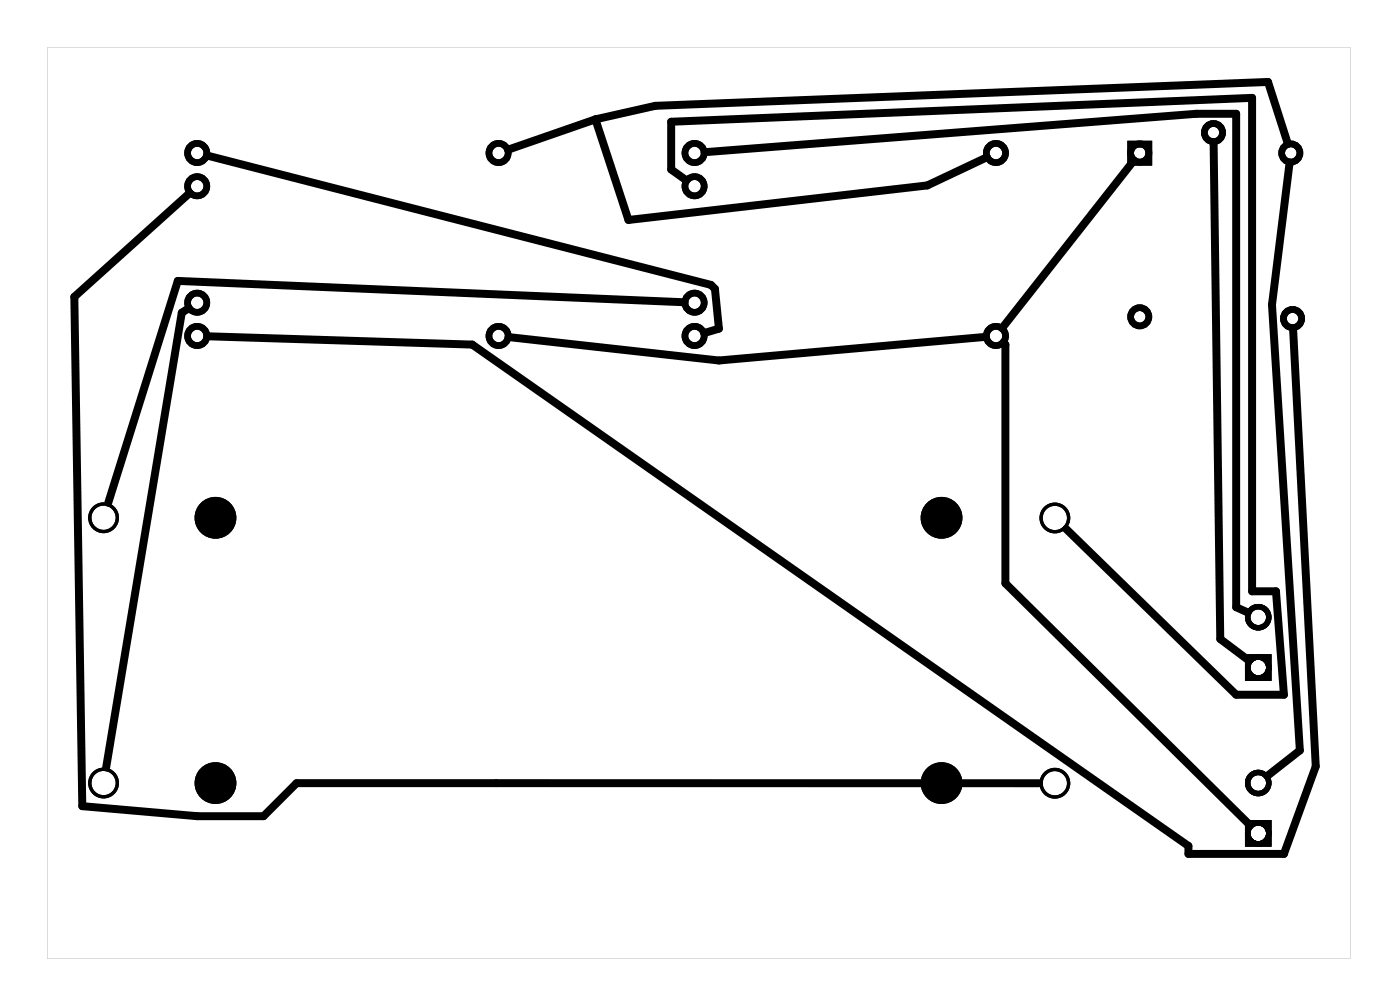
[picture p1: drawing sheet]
<svg xmlns="http://www.w3.org/2000/svg" width="107mm" height="77mm" viewBox="0 0 107 77" stroke-linecap="round" stroke-linejoin="round" font-family="sans-serif">
<g fill="#000">
<path d="M3.6 3.6v69.8h99.8v-69.8zM3.6 3.6h99.8v69.8h-99.8z"/>
<path d="M95.4 50.1h2v2.1h-2zM95.8 51.1a.6 .6 0 0 0 1.2 0 .6 .6 0 0 0-1.2 0z"/>
<path d="M95.4 50.1h2v2.1h-2zM95.8 51.1a.6 .6 0 0 0 1.2 0 .6 .6 0 0 0-1.2 0z"/>
<path d="M95.4 50.1h2v2.1h-2zM95.8 51.1a.6 .6 0 0 0 1.2 0 .6 .6 0 0 0-1.2 0z"/>
<path d="M95.4 62.8h2v2.1h-2zM95.8 63.8a.6 .6 0 0 0 1.2 0 .6 .6 0 0 0-1.2 0z"/>
<path d="M95.4 62.8h2v2.1h-2zM95.8 63.8a.6 .6 0 0 0 1.2 0 .6 .6 0 0 0-1.2 0z"/>
<path d="M95.4 62.8h2v2.1h-2zM95.8 63.8a.6 .6 0 0 0 1.2 0 .6 .6 0 0 0-1.2 0z"/>
</g>
<g fill="none" stroke="#000" stroke-width=".42">
<circle cx="96.4" cy="51.1" r=".81"/>
<circle cx="96.4" cy="47.3" r=".81"/>
<circle cx="96.4" cy="60" r=".81"/>
<circle cx="96.4" cy="63.8" r=".81"/>
</g>
<g fill="none" stroke="#000" stroke-width=".25">
<circle cx="7.9" cy="39.7" r="1.05"/>
<circle cx="80.8" cy="39.7" r="1.05"/>
<circle cx="7.9" cy="60" r="1.05"/>
<circle cx="80.8" cy="60" r="1.05"/>
</g>
<g fill="#000">
<circle cx="16.5" cy="39.7" r="1.6"/>
<circle cx="72.1" cy="39.7" r="1.6"/>
<circle cx="16.5" cy="60" r="1.6"/>
<circle cx="72.1" cy="60" r="1.6"/>
</g>
<g fill="none" stroke="#000" stroke-width=".51">
<path d="M86.6 11h1.4v1.4h-1.4z"/>
<circle cx="15.1" cy="14.3" r=".74"/>
<circle cx="15.1" cy="11.7" r=".74"/>
<circle cx="38.2" cy="11.7" r=".74"/>
<circle cx="53.2" cy="14.3" r=".74"/>
<circle cx="53.2" cy="11.7" r=".74"/>
<circle cx="76.3" cy="11.7" r=".74"/>
<circle cx="87.3" cy="11.7" r=".7"/>
<circle cx="93" cy="10.2" r=".7"/>
<circle cx="98.9" cy="11.7" r=".7"/>
<circle cx="15.1" cy="25.7" r=".74"/>
<circle cx="15.1" cy="23.2" r=".74"/>
<circle cx="38.2" cy="25.7" r=".74"/>
<circle cx="53.2" cy="25.7" r=".74"/>
<circle cx="53.2" cy="23.2" r=".74"/>
<circle cx="76.3" cy="25.7" r=".74"/>
<circle cx="87.3" cy="24.3" r=".7"/>
<circle cx="99" cy="24.4" r=".7"/>
</g>
<g fill="none" stroke="#000" stroke-width=".61">
<path d="M14.5 14.8l-8.8 7.9 .6 39.1 8.8 .7h5.1l2.5-2.5h56.9M15.8 11.9l38.7 9.9 .3 .3 .3 3.1-1.2 .3M45.6 9.1l4.6-1 46.9-1.8 1.6 4.7M45.6 9.1l2.5 7.8 22.9-2.7 4.6-2.2M45.6 9.1l-6.7 2.4M52.6 13.8l-1.2-.8v-3.7l44.5-1.8v37.8h1.8l.7 7.9h-3.7l-13-12.7M54 11.7l37.6-3h3.1v37.8l.9 .4M86.9 12.3l-10.1 12.8M93 10.9l.5 38 2.2 1.7M98.8 12.4l-1.4 10.9 2.2 34.2-2.5 1.9M14.5 23.6l-.6 .4-5.8 34.8M52.4 23.2l-38.8-1.7-5.3 17"/>
<path d="M75.5 25.8l-20.4 1.8-16.1-1.8M76.9 26.2l.1 .2v18.3l18.8 18.5M99.1 25.1l1.7 33.6-2.4 6.7h-7.4v-.6l-54.8-38.4-20.3-.6"/>
</g>
</svg>
